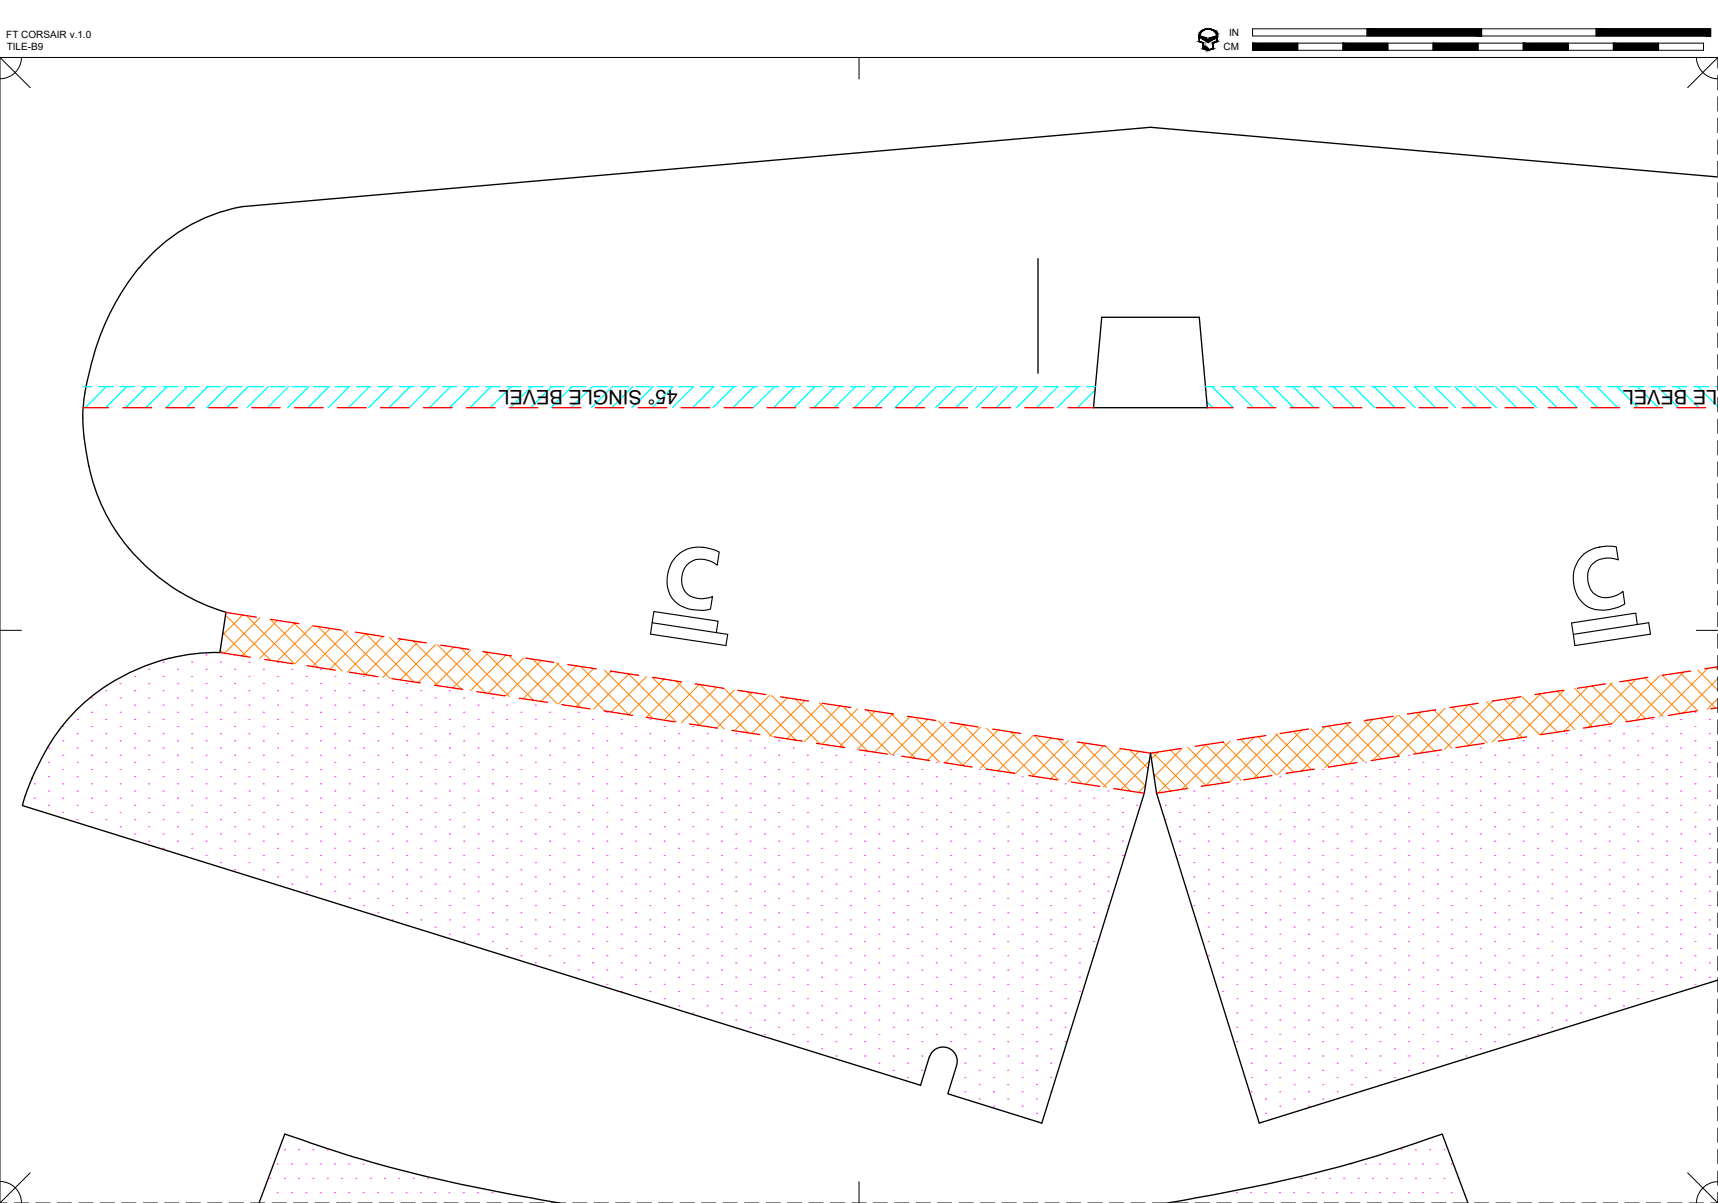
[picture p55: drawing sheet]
<svg xmlns="http://www.w3.org/2000/svg" width="381mm" height="267mm" viewBox="0 0 381 267" stroke-linecap="round" stroke-linejoin="round" font-family="sans-serif">
<defs><g id="words">
<g font-size="4.4">
<text x="150.3" y="86.5" transform="rotate(-180 150.3 86.5)">45° SINGLE BEVEL</text>
<text x="380.8" y="86.5" transform="rotate(-180 380.8 86.5)">LE BEVEL</text>
</g>
<g font-size="2.2">
<text x="1.4" y="8.4">FT CORSAIR v.1.0</text>
<text x="1.5" y="11.1">TILE-B9</text>
<text x="271.3" y="11.2">CM</text>
<text x="272.6" y="8">IN</text>
</g>
</g></defs>
<!-- layer: 07 DE-PAPER -->
<g fill="none" stroke="#f0f" stroke-width=".22">
<path d="M17.1 159.5h.1M20.3 154.7h.1M20.3 157.9h.1M23.5 153.1h.1M23.5 156.3h.1M23.5 159.5h.1M26.6 151.6h.1M26.6 154.7h.1M26.6 157.9h.1M29.8 150h.1M29.8 153.1h.1M29.8 156.3h.1"/>
<path d="M29.8 159.5h.1M33 148.4h.1M33 151.6h.1M33 154.7h.1M33 157.9h.1M36.2 146.8h.1M36.2 150h.1M36.2 153.1h.1M36.2 156.3h.1M36.2 159.5h.1M39.3 148.4h.1M39.3 151.6h.1"/>
<path d="M39.3 154.7h.1M39.3 157.9h.1M42.5 146.8h.1M42.5 150h.1M42.5 153.1h.1M42.5 156.3h.1M42.5 159.5h.1M45.7 145.2h.1M45.7 148.4h.1M45.7 151.6h.1M45.7 154.7h.1M45.7 157.9h.1"/>
<path d="M48.9 146.8h.1M48.9 150h.1M48.9 153.1h.1M48.9 156.3h.1M48.9 159.5h.1M52 145.2h.1M52 148.4h.1M52 151.6h.1M52 154.7h.1M52 157.9h.1M55.2 146.8h.1M55.2 150h.1"/>
<path d="M55.2 153.1h.1M55.2 156.3h.1M55.2 159.5h.1M58.4 148.4h.1M58.4 151.6h.1M58.4 154.7h.1M58.4 157.9h.1M61.6 146.8h.1M61.6 150h.1M61.6 153.1h.1M61.6 156.3h.1M61.6 159.5h.1"/>
<path d="M64.7 148.4h.1M64.7 151.6h.1M64.7 154.7h.1M64.7 157.9h.1M67.9 150h.1M67.9 153.1h.1M67.9 156.3h.1M67.9 159.5h.1M71.1 148.4h.1M71.1 151.6h.1M71.1 154.7h.1M71.1 157.9h.1"/>
<path d="M74.3 150h.1M74.3 153.1h.1M74.3 156.3h.1M74.3 159.5h.1M77.4 151.6h.1M77.4 154.7h.1M77.4 157.9h.1M80.6 150h.1M80.6 153.1h.1M80.6 156.3h.1M80.6 159.5h.1M83.8 151.6h.1"/>
<path d="M83.8 154.7h.1M83.8 157.9h.1M87 153.1h.1M87 156.3h.1M87 159.5h.1M90.1 151.6h.1M90.1 154.7h.1M90.1 157.9h.1M93.3 153.1h.1M93.3 156.3h.1M93.3 159.5h.1M96.5 154.7h.1"/>
<path d="M96.5 157.9h.1M99.7 153.1h.1M99.7 156.3h.1M99.7 159.5h.1M102.8 154.7h.1M102.8 157.9h.1M106 156.3h.1M106 159.5h.1M109.2 154.7h.1M109.2 157.9h.1M112.4 156.3h.1M112.4 159.5h.1"/>
<path d="M115.5 157.9h.1M118.7 156.3h.1M118.7 159.5h.1M121.9 157.9h.1M125.1 156.3h.1M125.1 159.5h.1M128.2 157.9h.1M131.4 159.5h.1M134.6 157.9h.1M137.8 159.5h.1M144.1 159.5h.1M366.4 159.5h.1"/>
<path d="M372.7 159.5h.1M375.9 157.9h.1M379.1 159.5h.1M7.6 173.8h.1M7.6 177h.1M10.8 165.8h.1M10.8 169h.1M10.8 172.2h.1M10.8 175.4h.1M10.8 178.5h.1M13.9 161.1h.1M13.9 164.3h.1"/>
<path d="M13.9 167.4h.1M13.9 170.6h.1M13.9 173.8h.1M13.9 177h.1M17.1 162.7h.1M17.1 165.8h.1M17.1 169h.1M17.1 172.2h.1M17.1 175.4h.1M17.1 178.5h.1M20.3 161.1h.1M20.3 164.3h.1"/>
<path d="M20.3 167.4h.1M20.3 170.6h.1M20.3 173.8h.1M20.3 177h.1M23.5 162.7h.1M23.5 165.8h.1M23.5 169h.1M23.5 172.2h.1M23.5 175.4h.1M23.5 178.5h.1M26.6 161.1h.1M26.6 164.3h.1"/>
<path d="M26.6 167.4h.1M26.6 170.6h.1M26.6 173.8h.1M26.6 177h.1M29.8 162.7h.1M29.8 165.8h.1M29.8 169h.1M29.8 172.2h.1M29.8 175.4h.1M29.8 178.5h.1M33 161.1h.1M33 164.3h.1"/>
<path d="M33 167.4h.1M33 170.6h.1M33 173.8h.1M33 177h.1M36.2 162.7h.1M36.2 165.8h.1M36.2 169h.1M36.2 172.2h.1M36.2 175.4h.1M36.2 178.5h.1M39.3 161.1h.1M39.3 164.3h.1"/>
<path d="M39.3 167.4h.1M39.3 170.6h.1M39.3 173.8h.1M39.3 177h.1M42.5 162.7h.1M42.5 165.8h.1M42.5 169h.1M42.5 172.2h.1M42.5 175.4h.1M42.5 178.5h.1M45.7 161.1h.1M45.7 164.3h.1"/>
<path d="M45.7 167.4h.1M45.7 170.6h.1M45.7 173.8h.1M45.7 177h.1M48.9 162.7h.1M48.9 165.8h.1M48.9 169h.1M48.9 172.2h.1M48.9 175.4h.1M48.9 178.5h.1M52 161.1h.1M52 164.3h.1"/>
<path d="M52 167.4h.1M52 170.6h.1M52 173.8h.1M52 177h.1M55.2 162.7h.1M55.2 165.8h.1M55.2 169h.1M55.2 172.2h.1M55.2 175.4h.1M55.2 178.5h.1M58.4 161.1h.1M58.4 164.3h.1"/>
<path d="M58.4 167.4h.1M58.4 170.6h.1M58.4 173.8h.1M58.4 177h.1M61.6 162.7h.1M61.6 165.8h.1M61.6 169h.1M61.6 172.2h.1M61.6 175.4h.1M61.6 178.5h.1M64.7 161.1h.1M64.7 164.3h.1"/>
<path d="M64.7 167.4h.1M64.7 170.6h.1M64.7 173.8h.1M64.7 177h.1M67.9 162.7h.1M67.9 165.8h.1M67.9 169h.1M67.9 172.2h.1M67.9 175.4h.1M67.9 178.5h.1M71.1 161.1h.1M71.1 164.3h.1"/>
<path d="M71.1 167.4h.1M71.1 170.6h.1M71.1 173.8h.1M71.1 177h.1M74.3 162.7h.1M74.3 165.8h.1M74.3 169h.1M74.3 172.2h.1M74.3 175.4h.1M74.3 178.5h.1M77.4 161.1h.1M77.4 164.3h.1"/>
<path d="M77.4 167.4h.1M77.4 170.6h.1M77.4 173.8h.1M77.4 177h.1M80.6 162.7h.1M80.6 165.8h.1M80.6 169h.1M80.6 172.2h.1M80.6 175.4h.1M80.6 178.5h.1M83.8 161.1h.1M83.8 164.3h.1"/>
<path d="M83.8 167.4h.1M83.8 170.6h.1M83.8 173.8h.1M83.8 177h.1M87 162.7h.1M87 165.8h.1M87 169h.1M87 172.2h.1M87 175.4h.1M87 178.5h.1M90.1 161.1h.1M90.1 164.3h.1"/>
<path d="M90.1 167.4h.1M90.1 170.6h.1M90.1 173.8h.1M90.1 177h.1M93.3 162.7h.1M93.3 165.8h.1M93.3 169h.1M93.3 172.2h.1M93.3 175.4h.1M93.3 178.5h.1M96.5 161.1h.1M96.5 164.3h.1"/>
<path d="M96.5 167.4h.1M96.5 170.6h.1M96.5 173.8h.1M96.5 177h.1M99.7 162.7h.1M99.7 165.8h.1M99.7 169h.1M99.7 172.2h.1M99.7 175.4h.1M99.7 178.5h.1M102.8 161.1h.1M102.8 164.3h.1"/>
<path d="M102.8 167.4h.1M102.8 170.6h.1M102.8 173.8h.1M102.8 177h.1M106 162.7h.1M106 165.8h.1M106 169h.1M106 172.2h.1M106 175.4h.1M106 178.5h.1M109.2 161.1h.1M109.2 164.3h.1"/>
<path d="M109.2 167.4h.1M109.2 170.6h.1M109.2 173.8h.1M109.2 177h.1M112.4 162.7h.1M112.4 165.8h.1M112.4 169h.1M112.4 172.2h.1M112.4 175.4h.1M112.4 178.5h.1M115.5 161.1h.1M115.5 164.3h.1"/>
<path d="M115.5 167.4h.1M115.5 170.6h.1M115.5 173.8h.1M115.5 177h.1M118.7 162.7h.1M118.7 165.8h.1M118.7 169h.1M118.7 172.2h.1M118.7 175.4h.1M118.7 178.5h.1M121.9 161.1h.1M121.9 164.3h.1"/>
<path d="M121.9 167.4h.1M121.9 170.6h.1M121.9 173.8h.1M121.9 177h.1M125.1 162.7h.1M125.1 165.8h.1M125.1 169h.1M125.1 172.2h.1M125.1 175.4h.1M125.1 178.5h.1M128.2 161.1h.1M128.2 164.3h.1"/>
<path d="M128.2 167.4h.1M128.2 170.6h.1M128.2 173.8h.1M128.2 177h.1M131.4 162.7h.1M131.4 165.8h.1M131.4 169h.1M131.4 172.2h.1M131.4 175.4h.1M131.4 178.5h.1M134.6 161.1h.1M134.6 164.3h.1"/>
<path d="M134.6 167.4h.1M134.6 170.6h.1M134.6 173.8h.1M134.6 177h.1M137.8 162.7h.1M137.8 165.8h.1M137.8 169h.1M137.8 172.2h.1M137.8 175.4h.1M137.8 178.5h.1M140.9 161.1h.1M140.9 164.3h.1"/>
<path d="M140.9 167.4h.1M140.9 170.6h.1M140.9 173.8h.1M140.9 177h.1M144.1 162.7h.1M144.1 165.8h.1M144.1 169h.1M144.1 172.2h.1M144.1 175.4h.1M144.1 178.5h.1M147.3 161.1h.1M147.3 164.3h.1"/>
<path d="M147.3 167.4h.1M147.3 170.6h.1M147.3 173.8h.1M147.3 177h.1M150.5 162.7h.1M150.5 165.8h.1M150.5 169h.1M150.5 172.2h.1M150.5 175.4h.1M150.5 178.5h.1M153.6 161.1h.1M153.6 164.3h.1"/>
<path d="M153.6 167.4h.1M153.6 170.6h.1M153.6 173.8h.1M153.6 177h.1M156.8 162.7h.1M156.8 165.8h.1M156.8 169h.1M156.8 172.2h.1M156.8 175.4h.1M156.8 178.5h.1M160 164.3h.1M160 167.4h.1"/>
<path d="M160 170.6h.1M160 173.8h.1M160 177h.1M163.2 162.7h.1M163.2 165.8h.1M163.2 169h.1M163.2 172.2h.1M163.2 175.4h.1M163.2 178.5h.1M166.3 164.3h.1M166.3 167.4h.1M166.3 170.6h.1"/>
<path d="M166.3 173.8h.1M166.3 177h.1M169.5 165.8h.1M169.5 169h.1M169.5 172.2h.1M169.5 175.4h.1M169.5 178.5h.1M172.7 164.3h.1M172.7 167.4h.1M172.7 170.6h.1M172.7 173.8h.1M172.7 177h.1"/>
<path d="M175.9 165.8h.1M175.9 169h.1M175.9 172.2h.1M175.9 175.4h.1M175.9 178.5h.1M179 167.4h.1M179 170.6h.1M179 173.8h.1M179 177h.1M182.2 165.8h.1M182.2 169h.1M182.2 172.2h.1"/>
<path d="M182.2 175.4h.1M182.2 178.5h.1M185.4 167.4h.1M185.4 170.6h.1M185.4 173.8h.1M185.4 177h.1M188.6 169h.1M188.6 172.2h.1M188.6 175.4h.1M188.6 178.5h.1M191.7 167.4h.1M191.7 170.6h.1"/>
<path d="M191.7 173.8h.1M191.7 177h.1M194.9 169h.1M194.9 172.2h.1M194.9 175.4h.1M194.9 178.5h.1M198.1 167.4h.1M198.1 170.6h.1M198.1 173.8h.1M198.1 177h.1M201.3 169h.1M201.3 172.2h.1"/>
<path d="M201.3 175.4h.1M201.3 178.5h.1M204.4 170.6h.1M204.4 173.8h.1M204.4 177h.1M207.6 169h.1M207.6 172.2h.1M207.6 175.4h.1M207.6 178.5h.1M210.8 170.6h.1M210.8 173.8h.1M210.8 177h.1"/>
<path d="M214 172.2h.1M214 175.4h.1M214 178.5h.1M217.1 170.6h.1M217.1 173.8h.1M217.1 177h.1M220.3 172.2h.1M220.3 175.4h.1M220.3 178.5h.1M223.5 173.8h.1M223.5 177h.1M226.7 172.2h.1"/>
<path d="M226.7 175.4h.1M226.7 178.5h.1M229.8 173.8h.1M229.8 177h.1M233 175.4h.1M233 178.5h.1M236.2 173.8h.1M236.2 177h.1M239.4 175.4h.1M239.4 178.5h.1M242.5 177h.1M245.7 175.4h.1"/>
<path d="M245.7 178.5h.1M248.9 177h.1M252.1 178.5h.1M258.4 178.5h.1M261.6 177h.1M264.8 175.4h.1M264.8 178.5h.1M267.9 177h.1M271.1 175.4h.1M271.1 178.5h.1M274.3 173.8h.1M274.3 177h.1"/>
<path d="M277.5 175.4h.1M277.5 178.5h.1M280.7 173.8h.1M280.7 177h.1M283.8 172.2h.1M283.8 175.4h.1M283.8 178.5h.1M287 173.8h.1M287 177h.1M290.2 172.2h.1M290.2 175.4h.1M290.2 178.5h.1"/>
<path d="M293.4 170.6h.1M293.4 173.8h.1M293.4 177h.1M296.5 172.2h.1M296.5 175.4h.1M296.5 178.5h.1M299.7 170.6h.1M299.7 173.8h.1M299.7 177h.1M302.9 169h.1M302.9 172.2h.1M302.9 175.4h.1"/>
<path d="M302.9 178.5h.1M306.1 170.6h.1M306.1 173.8h.1M306.1 177h.1M309.2 169h.1M309.2 172.2h.1M309.2 175.4h.1M309.2 178.5h.1M312.4 167.4h.1M312.4 170.6h.1M312.4 173.8h.1M312.4 177h.1"/>
<path d="M315.6 169h.1M315.6 172.2h.1M315.6 175.4h.1M315.6 178.5h.1M318.8 167.4h.1M318.8 170.6h.1M318.8 173.8h.1M318.8 177h.1M321.9 169h.1M321.9 172.2h.1M321.9 175.4h.1M321.9 178.5h.1"/>
<path d="M325.1 167.4h.1M325.1 170.6h.1M325.1 173.8h.1M325.1 177h.1M328.3 165.8h.1M328.3 169h.1M328.3 172.2h.1M328.3 175.4h.1M328.3 178.5h.1M331.5 167.4h.1M331.5 170.6h.1M331.5 173.8h.1"/>
<path d="M331.5 177h.1M334.6 165.8h.1M334.6 169h.1M334.6 172.2h.1M334.6 175.4h.1M334.6 178.5h.1M337.8 164.3h.1M337.8 167.4h.1M337.8 170.6h.1M337.8 173.8h.1M337.8 177h.1M341 165.8h.1"/>
<path d="M341 169h.1M341 172.2h.1M341 175.4h.1M341 178.5h.1M344.2 164.3h.1M344.2 167.4h.1M344.2 170.6h.1M344.2 173.8h.1M344.2 177h.1M347.3 162.7h.1M347.3 165.8h.1M347.3 169h.1"/>
<path d="M347.3 172.2h.1M347.3 175.4h.1M347.3 178.5h.1M350.5 164.3h.1M350.5 167.4h.1M350.5 170.6h.1M350.5 173.8h.1M350.5 177h.1M353.7 162.7h.1M353.7 165.8h.1M353.7 169h.1M353.7 172.2h.1"/>
<path d="M353.7 175.4h.1M353.7 178.5h.1M356.9 161.1h.1M356.9 164.3h.1M356.9 167.4h.1M356.9 170.6h.1M356.9 173.8h.1M356.9 177h.1M360 162.7h.1M360 165.8h.1M360 169h.1M360 172.2h.1"/>
<path d="M360 175.4h.1M360 178.5h.1M363.2 161.1h.1M363.2 164.3h.1M363.2 167.4h.1M363.2 170.6h.1M363.2 173.8h.1M363.2 177h.1M366.4 162.7h.1M366.4 165.8h.1M366.4 169h.1M366.4 172.2h.1"/>
<path d="M366.4 175.4h.1M366.4 178.5h.1M369.6 161.1h.1M369.6 164.3h.1M369.6 167.4h.1M369.6 170.6h.1M369.6 173.8h.1M369.6 177h.1M372.7 162.7h.1M372.7 165.8h.1M372.7 169h.1M372.7 172.2h.1"/>
<path d="M372.7 175.4h.1M372.7 178.5h.1M375.9 161.1h.1M375.9 164.3h.1M375.9 167.4h.1M375.9 170.6h.1M375.9 173.8h.1M375.9 177h.1M379.1 162.7h.1M379.1 165.8h.1M379.1 169h.1M379.1 172.2h.1"/>
<path d="M379.1 175.4h.1M379.1 178.5h.1M13.9 180.1h.1M17.1 181.7h.1M20.3 180.1h.1M20.3 183.3h.1M23.5 181.7h.1M26.6 180.1h.1M26.6 183.3h.1M29.8 181.7h.1M29.8 184.9h.1M33 180.1h.1"/>
<path d="M33 183.3h.1M33 186.5h.1M36.2 181.7h.1M36.2 184.9h.1M36.2 188.1h.1M39.3 180.1h.1M39.3 183.3h.1M39.3 186.5h.1M42.5 181.7h.1M42.5 184.9h.1M42.5 188.1h.1M45.7 180.1h.1"/>
<path d="M45.7 183.3h.1M45.7 186.5h.1M45.7 189.7h.1M48.9 181.7h.1M48.9 184.9h.1M48.9 188.1h.1M48.9 191.2h.1M52 180.1h.1M52 183.3h.1M52 186.5h.1M52 189.7h.1M52 192.8h.1"/>
<path d="M55.2 181.7h.1M55.2 184.9h.1M55.2 188.1h.1M55.2 191.2h.1M58.4 180.1h.1M58.4 183.3h.1M58.4 186.5h.1M58.4 189.7h.1M58.4 192.8h.1M61.6 181.7h.1M61.6 184.9h.1M61.6 188.1h.1"/>
<path d="M61.6 191.2h.1M61.6 194.4h.1M64.7 180.1h.1M64.7 183.3h.1M64.7 186.5h.1M64.7 189.7h.1M64.7 192.8h.1M64.7 196h.1M67.9 181.7h.1M67.9 184.9h.1M67.9 188.1h.1M67.9 191.2h.1"/>
<path d="M67.9 194.4h.1M67.9 197.6h.1M71.1 180.1h.1M71.1 183.3h.1M71.1 186.5h.1M71.1 189.7h.1M71.1 192.8h.1M71.1 196h.1M74.3 181.7h.1M74.3 184.9h.1M74.3 188.1h.1M74.3 191.2h.1"/>
<path d="M74.3 194.4h.1M74.3 197.6h.1M77.4 180.1h.1M77.4 183.3h.1M77.4 186.5h.1M77.4 189.7h.1M77.4 192.8h.1M77.4 196h.1M77.4 199.2h.1M80.6 181.7h.1M80.6 184.9h.1M80.6 188.1h.1"/>
<path d="M80.6 191.2h.1M80.6 194.4h.1M80.6 197.6h.1M83.8 180.1h.1M83.8 183.3h.1M83.8 186.5h.1M83.8 189.7h.1M83.8 192.8h.1M83.8 196h.1M83.8 199.2h.1M87 181.7h.1M87 184.9h.1"/>
<path d="M87 188.1h.1M87 191.2h.1M87 194.4h.1M87 197.6h.1M90.1 180.1h.1M90.1 183.3h.1M90.1 186.5h.1M90.1 189.7h.1M90.1 192.8h.1M90.1 196h.1M90.1 199.2h.1M93.3 181.7h.1"/>
<path d="M93.3 184.9h.1M93.3 188.1h.1M93.3 191.2h.1M93.3 194.4h.1M93.3 197.6h.1M96.5 180.1h.1M96.5 183.3h.1M96.5 186.5h.1M96.5 189.7h.1M96.5 192.8h.1M96.5 196h.1M96.5 199.2h.1"/>
<path d="M99.7 181.7h.1M99.7 184.9h.1M99.7 188.1h.1M99.7 191.2h.1M99.7 194.4h.1M99.7 197.6h.1M102.8 180.1h.1M102.8 183.3h.1M102.8 186.5h.1M102.8 189.7h.1M102.8 192.8h.1M102.8 196h.1"/>
<path d="M102.8 199.2h.1M106 181.7h.1M106 184.9h.1M106 188.1h.1M106 191.2h.1M106 194.4h.1M106 197.6h.1M109.2 180.1h.1M109.2 183.3h.1M109.2 186.5h.1M109.2 189.7h.1M109.2 192.8h.1"/>
<path d="M109.2 196h.1M109.2 199.2h.1M112.4 181.7h.1M112.4 184.9h.1M112.4 188.1h.1M112.4 191.2h.1M112.4 194.4h.1M112.4 197.6h.1M115.5 180.1h.1M115.5 183.3h.1M115.5 186.5h.1M115.5 189.7h.1"/>
<path d="M115.5 192.8h.1M115.5 196h.1M115.5 199.2h.1M118.7 181.7h.1M118.7 184.9h.1M118.7 188.1h.1M118.7 191.2h.1M118.7 194.4h.1M118.7 197.6h.1M121.9 180.1h.1M121.9 183.3h.1M121.9 186.5h.1"/>
<path d="M121.9 189.7h.1M121.9 192.8h.1M121.9 196h.1M121.9 199.2h.1M125.1 181.7h.1M125.1 184.9h.1M125.1 188.1h.1M125.1 191.2h.1M125.1 194.4h.1M125.1 197.6h.1M128.2 180.1h.1M128.2 183.3h.1"/>
<path d="M128.2 186.5h.1M128.2 189.7h.1M128.2 192.8h.1M128.2 196h.1M128.2 199.2h.1M131.4 181.7h.1M131.4 184.9h.1M131.4 188.1h.1M131.4 191.2h.1M131.4 194.4h.1M131.4 197.6h.1M134.6 180.1h.1"/>
<path d="M134.6 183.3h.1M134.6 186.5h.1M134.6 189.7h.1M134.6 192.8h.1M134.6 196h.1M134.6 199.2h.1M137.8 181.7h.1M137.8 184.9h.1M137.8 188.1h.1M137.8 191.2h.1M137.8 194.4h.1M137.8 197.6h.1"/>
<path d="M140.9 180.1h.1M140.9 183.3h.1M140.9 186.5h.1M140.9 189.7h.1M140.9 192.8h.1M140.9 196h.1M140.9 199.2h.1M144.1 181.7h.1M144.1 184.9h.1M144.1 188.1h.1M144.1 191.2h.1M144.1 194.4h.1"/>
<path d="M144.1 197.6h.1M147.3 180.1h.1M147.3 183.3h.1M147.3 186.5h.1M147.3 189.7h.1M147.3 192.8h.1M147.3 196h.1M147.3 199.2h.1M150.5 181.7h.1M150.5 184.9h.1M150.5 188.1h.1M150.5 191.2h.1"/>
<path d="M150.5 194.4h.1M150.5 197.6h.1M153.6 180.1h.1M153.6 183.3h.1M153.6 186.5h.1M153.6 189.7h.1M153.6 192.8h.1M153.6 196h.1M153.6 199.2h.1M156.8 181.7h.1M156.8 184.9h.1M156.8 188.1h.1"/>
<path d="M156.8 191.2h.1M156.8 194.4h.1M156.8 197.6h.1M160 180.1h.1M160 183.3h.1M160 186.5h.1M160 189.7h.1M160 192.8h.1M160 196h.1M160 199.2h.1M163.2 181.7h.1M163.2 184.9h.1"/>
<path d="M163.2 188.1h.1M163.2 191.2h.1M163.2 194.4h.1M163.2 197.6h.1M166.3 180.1h.1M166.3 183.3h.1M166.3 186.5h.1M166.3 189.7h.1M166.3 192.8h.1M166.3 196h.1M166.3 199.2h.1M169.5 181.7h.1"/>
<path d="M169.5 184.9h.1M169.5 188.1h.1M169.5 191.2h.1M169.5 194.4h.1M169.5 197.6h.1M172.7 180.1h.1M172.7 183.3h.1M172.7 186.5h.1M172.7 189.7h.1M172.7 192.8h.1M172.7 196h.1M172.7 199.2h.1"/>
<path d="M175.9 181.7h.1M175.9 184.9h.1M175.9 188.1h.1M175.9 191.2h.1M175.9 194.4h.1M175.9 197.6h.1M179 180.1h.1M179 183.3h.1M179 186.5h.1M179 189.7h.1M179 192.8h.1M179 196h.1"/>
<path d="M179 199.2h.1M182.2 181.7h.1M182.2 184.9h.1M182.2 188.1h.1M182.2 191.2h.1M182.2 194.4h.1M182.2 197.6h.1M185.4 180.1h.1M185.4 183.3h.1M185.4 186.5h.1M185.4 189.7h.1M185.4 192.8h.1"/>
<path d="M185.4 196h.1M185.4 199.2h.1M188.6 181.7h.1M188.6 184.9h.1M188.6 188.1h.1M188.6 191.2h.1M188.6 194.4h.1M188.6 197.6h.1M191.7 180.1h.1M191.7 183.3h.1M191.7 186.5h.1M191.7 189.7h.1"/>
<path d="M191.7 192.8h.1M191.7 196h.1M191.7 199.2h.1M194.9 181.7h.1M194.9 184.9h.1M194.9 188.1h.1M194.9 191.2h.1M194.9 194.4h.1M194.9 197.6h.1M198.1 180.1h.1M198.1 183.3h.1M198.1 186.5h.1"/>
<path d="M198.1 189.7h.1M198.1 192.8h.1M198.1 196h.1M198.1 199.2h.1M201.3 181.7h.1M201.3 184.9h.1M201.3 188.1h.1M201.3 191.2h.1M201.3 194.4h.1M201.3 197.6h.1M204.4 180.1h.1M204.4 183.3h.1"/>
<path d="M204.4 186.5h.1M204.4 189.7h.1M204.4 192.8h.1M204.4 196h.1M204.4 199.2h.1M207.6 181.7h.1M207.6 184.9h.1M207.6 188.1h.1M207.6 191.2h.1M207.6 194.4h.1M207.6 197.6h.1M210.8 180.1h.1"/>
<path d="M210.8 183.3h.1M210.8 186.5h.1M210.8 189.7h.1M210.8 192.8h.1M210.8 196h.1M210.8 199.2h.1M214 181.7h.1M214 184.9h.1M214 188.1h.1M214 191.2h.1M214 194.4h.1M214 197.6h.1"/>
<path d="M217.1 180.1h.1M217.1 183.3h.1M217.1 186.5h.1M217.1 189.7h.1M217.1 192.8h.1M217.1 196h.1M217.1 199.2h.1M220.3 181.7h.1M220.3 184.9h.1M220.3 188.1h.1M220.3 191.2h.1M220.3 194.4h.1"/>
<path d="M220.3 197.6h.1M223.5 180.1h.1M223.5 183.3h.1M223.5 186.5h.1M223.5 189.7h.1M223.5 192.8h.1M223.5 196h.1M223.5 199.2h.1M226.7 181.7h.1M226.7 184.9h.1M226.7 188.1h.1M226.7 191.2h.1"/>
<path d="M226.7 194.4h.1M226.7 197.6h.1M229.8 180.1h.1M229.8 183.3h.1M229.8 186.5h.1M229.8 189.7h.1M229.8 192.8h.1M229.8 196h.1M229.8 199.2h.1M233 181.7h.1M233 184.9h.1M233 188.1h.1"/>
<path d="M233 191.2h.1M233 194.4h.1M233 197.6h.1M236.2 180.1h.1M236.2 183.3h.1M236.2 186.5h.1M236.2 189.7h.1M236.2 192.8h.1M236.2 196h.1M236.2 199.2h.1M239.4 181.7h.1M239.4 184.9h.1"/>
<path d="M239.4 188.1h.1M239.4 191.2h.1M239.4 194.4h.1M239.4 197.6h.1M242.5 180.1h.1M242.5 183.3h.1M242.5 186.5h.1M242.5 189.7h.1M242.5 192.8h.1M242.5 196h.1M242.5 199.2h.1M245.7 181.7h.1"/>
<path d="M245.7 184.9h.1M245.7 188.1h.1M245.7 191.2h.1M245.7 194.4h.1M245.7 197.6h.1M248.9 180.1h.1M248.9 183.3h.1M248.9 186.5h.1M248.9 189.7h.1M258.4 181.7h.1M261.6 180.1h.1M261.6 183.3h.1"/>
<path d="M261.6 186.5h.1M261.6 189.7h.1M264.8 181.7h.1M264.8 184.9h.1M264.8 188.1h.1M264.8 191.2h.1M264.8 194.4h.1M264.8 197.6h.1M267.9 180.1h.1M267.9 183.3h.1M267.9 186.5h.1M267.9 189.7h.1"/>
<path d="M267.9 192.8h.1M267.9 196h.1M267.9 199.2h.1M271.1 181.7h.1M271.1 184.9h.1M271.1 188.1h.1M271.1 191.2h.1M271.1 194.4h.1M271.1 197.6h.1M274.3 180.1h.1M274.3 183.3h.1M274.3 186.5h.1"/>
<path d="M274.3 189.7h.1M274.3 192.8h.1M274.3 196h.1M274.3 199.2h.1M277.5 181.7h.1M277.5 184.9h.1M277.5 188.1h.1M277.5 191.2h.1M277.5 194.4h.1M277.5 197.6h.1M280.7 180.1h.1M280.7 183.3h.1"/>
<path d="M280.7 186.5h.1M280.7 189.7h.1M280.7 192.8h.1M280.7 196h.1M280.7 199.2h.1M283.8 181.7h.1M283.8 184.9h.1M283.8 188.1h.1M283.8 191.2h.1M283.8 194.4h.1M283.8 197.6h.1M287 180.1h.1"/>
<path d="M287 183.3h.1M287 186.5h.1M287 189.7h.1M287 192.8h.1M287 196h.1M287 199.2h.1M290.2 181.7h.1M290.2 184.9h.1M290.2 188.1h.1M290.2 191.2h.1M290.2 194.4h.1M290.2 197.6h.1"/>
<path d="M293.4 180.1h.1M293.4 183.3h.1M293.4 186.5h.1M293.4 189.7h.1M293.4 192.8h.1M293.4 196h.1M293.4 199.2h.1M296.5 181.7h.1M296.5 184.9h.1M296.5 188.1h.1M296.5 191.2h.1M296.5 194.4h.1"/>
<path d="M296.5 197.6h.1M299.7 180.1h.1M299.7 183.3h.1M299.7 186.5h.1M299.7 189.7h.1M299.7 192.8h.1M299.7 196h.1M299.7 199.2h.1M302.9 181.7h.1M302.9 184.9h.1M302.9 188.1h.1M302.9 191.2h.1"/>
<path d="M302.9 194.4h.1M302.9 197.6h.1M306.1 180.1h.1M306.1 183.3h.1M306.1 186.5h.1M306.1 189.7h.1M306.1 192.8h.1M306.1 196h.1M306.1 199.2h.1M309.2 181.7h.1M309.2 184.9h.1M309.2 188.1h.1"/>
<path d="M309.2 191.2h.1M309.2 194.4h.1M309.2 197.6h.1M312.4 180.1h.1M312.4 183.3h.1M312.4 186.5h.1M312.4 189.7h.1M312.4 192.8h.1M312.4 196h.1M312.4 199.2h.1M315.6 181.7h.1M315.6 184.9h.1"/>
<path d="M315.6 188.1h.1M315.6 191.2h.1M315.6 194.4h.1M315.6 197.6h.1M318.8 180.1h.1M318.8 183.3h.1M318.8 186.5h.1M318.8 189.7h.1M318.8 192.8h.1M318.8 196h.1M318.8 199.2h.1M321.9 181.7h.1"/>
<path d="M321.9 184.9h.1M321.9 188.1h.1M321.9 191.2h.1M321.9 194.4h.1M321.9 197.6h.1M325.1 180.1h.1M325.1 183.3h.1M325.1 186.5h.1M325.1 189.7h.1M325.1 192.8h.1M325.1 196h.1M325.1 199.2h.1"/>
<path d="M328.3 181.7h.1M328.3 184.9h.1M328.3 188.1h.1M328.3 191.2h.1M328.3 194.4h.1M328.3 197.6h.1M331.5 180.1h.1M331.5 183.3h.1M331.5 186.5h.1M331.5 189.7h.1M331.5 192.8h.1M331.5 196h.1"/>
<path d="M331.5 199.2h.1M334.6 181.7h.1M334.6 184.9h.1M334.6 188.1h.1M334.6 191.2h.1M334.6 194.4h.1M334.6 197.6h.1M337.8 180.1h.1M337.8 183.3h.1M337.8 186.5h.1M337.8 189.7h.1M337.8 192.8h.1"/>
<path d="M337.8 196h.1M337.8 199.2h.1M341 181.7h.1M341 184.9h.1M341 188.1h.1M341 191.2h.1M341 194.4h.1M341 197.6h.1M344.2 180.1h.1M344.2 183.3h.1M344.2 186.5h.1M344.2 189.7h.1"/>
<path d="M344.2 192.8h.1M344.2 196h.1M344.2 199.2h.1M347.3 181.7h.1M347.3 184.9h.1M347.3 188.1h.1M347.3 191.2h.1M347.3 194.4h.1M347.3 197.6h.1M350.5 180.1h.1M350.5 183.3h.1M350.5 186.5h.1"/>
<path d="M350.5 189.7h.1M350.5 192.8h.1M350.5 196h.1M350.5 199.2h.1M353.7 181.7h.1M353.7 184.9h.1M353.7 188.1h.1M353.7 191.2h.1M353.7 194.4h.1M353.7 197.6h.1M356.9 180.1h.1M356.9 183.3h.1"/>
<path d="M356.9 186.5h.1M356.9 189.7h.1M356.9 192.8h.1M356.9 196h.1M356.9 199.2h.1M360 181.7h.1M360 184.9h.1M360 188.1h.1M360 191.2h.1M360 194.4h.1M360 197.6h.1M363.2 180.1h.1"/>
<path d="M363.2 183.3h.1M363.2 186.5h.1M363.2 189.7h.1M363.2 192.8h.1M363.2 196h.1M363.2 199.2h.1M366.4 181.7h.1M366.4 184.9h.1M366.4 188.1h.1M366.4 191.2h.1M366.4 194.4h.1M366.4 197.6h.1"/>
<path d="M369.6 180.1h.1M369.6 183.3h.1M369.6 186.5h.1M369.6 189.7h.1M369.6 192.8h.1M369.6 196h.1M369.6 199.2h.1M372.7 181.7h.1M372.7 184.9h.1M372.7 188.1h.1M372.7 191.2h.1M372.7 194.4h.1"/>
<path d="M372.7 197.6h.1M375.9 180.1h.1M375.9 183.3h.1M375.9 186.5h.1M375.9 189.7h.1M375.9 192.8h.1M375.9 196h.1M375.9 199.2h.1M379.1 181.7h.1M379.1 184.9h.1M379.1 188.1h.1M379.1 191.2h.1"/>
<path d="M379.1 194.4h.1M379.1 197.6h.1M80.6 200.8h.1M83.8 202.4h.1M87 200.8h.1M87 203.9h.1M90.1 202.4h.1M93.3 200.8h.1M93.3 203.9h.1M96.5 202.4h.1M96.5 205.5h.1M99.7 200.8h.1"/>
<path d="M99.7 203.9h.1M99.7 207.1h.1M102.8 202.4h.1M102.8 205.5h.1M102.8 208.7h.1M106 200.8h.1M106 203.9h.1M106 207.1h.1M109.2 202.4h.1M109.2 205.5h.1M109.2 208.7h.1M112.4 200.8h.1"/>
<path d="M112.4 203.9h.1M112.4 207.1h.1M112.4 210.3h.1M115.5 202.4h.1M115.5 205.5h.1M115.5 208.7h.1M115.5 211.9h.1M118.7 200.8h.1M118.7 203.9h.1M118.7 207.1h.1M118.7 210.3h.1M118.7 213.5h.1"/>
<path d="M121.9 202.4h.1M121.9 205.5h.1M121.9 208.7h.1M121.9 211.9h.1M125.1 200.8h.1M125.1 203.9h.1M125.1 207.1h.1M125.1 210.3h.1M125.1 213.5h.1M128.2 202.4h.1M128.2 205.5h.1M128.2 208.7h.1"/>
<path d="M128.2 211.9h.1M128.2 215.1h.1M131.4 200.8h.1M131.4 203.9h.1M131.4 207.1h.1M131.4 210.3h.1M131.4 213.5h.1M131.4 216.6h.1M134.6 202.4h.1M134.6 205.5h.1M134.6 208.7h.1M134.6 211.9h.1"/>
<path d="M134.6 215.1h.1M134.6 218.2h.1M137.8 200.8h.1M137.8 203.9h.1M137.8 207.1h.1M137.8 210.3h.1M137.8 213.5h.1M137.8 216.6h.1M137.8 219.8h.1M140.9 202.4h.1M140.9 205.5h.1M140.9 208.7h.1"/>
<path d="M140.9 211.9h.1M140.9 215.1h.1M140.9 218.2h.1M144.1 200.8h.1M144.1 203.9h.1M144.1 207.1h.1M144.1 210.3h.1M144.1 213.5h.1M144.1 216.6h.1M144.1 219.8h.1M147.3 202.4h.1M147.3 205.5h.1"/>
<path d="M147.3 208.7h.1M147.3 211.9h.1M147.3 215.1h.1M147.3 218.2h.1M150.5 200.8h.1M150.5 203.9h.1M150.5 207.1h.1M150.5 210.3h.1M150.5 213.5h.1M150.5 216.6h.1M150.5 219.8h.1M153.6 202.4h.1"/>
<path d="M153.6 205.5h.1M153.6 208.7h.1M153.6 211.9h.1M153.6 215.1h.1M153.6 218.2h.1M156.8 200.8h.1M156.8 203.9h.1M156.8 207.1h.1M156.8 210.3h.1M156.8 213.5h.1M156.8 216.6h.1M156.8 219.8h.1"/>
<path d="M160 202.4h.1M160 205.5h.1M160 208.7h.1M160 211.9h.1M160 215.1h.1M160 218.2h.1M163.2 200.8h.1M163.2 203.9h.1M163.2 207.1h.1M163.2 210.3h.1M163.2 213.5h.1M163.2 216.6h.1"/>
<path d="M163.2 219.8h.1M166.3 202.4h.1M166.3 205.5h.1M166.3 208.7h.1M166.3 211.9h.1M166.3 215.1h.1M166.3 218.2h.1M169.5 200.8h.1M169.5 203.9h.1M169.5 207.1h.1M169.5 210.3h.1M169.5 213.5h.1"/>
<path d="M169.5 216.6h.1M169.5 219.8h.1M172.7 202.4h.1M172.7 205.5h.1M172.7 208.7h.1M172.7 211.9h.1M172.7 215.1h.1M172.7 218.2h.1M175.9 200.8h.1M175.9 203.9h.1M175.9 207.1h.1M175.9 210.3h.1"/>
<path d="M175.9 213.5h.1M175.9 216.6h.1M175.9 219.8h.1M179 202.4h.1M179 205.5h.1M179 208.7h.1M179 211.9h.1M179 215.1h.1M179 218.2h.1M182.2 200.8h.1M182.2 203.9h.1M182.2 207.1h.1"/>
<path d="M182.2 210.3h.1M182.2 213.5h.1M182.2 216.6h.1M182.2 219.8h.1M185.4 202.4h.1M185.4 205.5h.1M185.4 208.7h.1M185.4 211.9h.1M185.4 215.1h.1M185.4 218.2h.1M188.6 200.8h.1M188.6 203.9h.1"/>
<path d="M188.6 207.1h.1M188.6 210.3h.1M188.6 213.5h.1M188.6 216.6h.1M188.6 219.8h.1M191.7 202.4h.1M191.7 205.5h.1M191.7 208.7h.1M191.7 211.9h.1M191.7 215.1h.1M191.7 218.2h.1M194.9 200.8h.1"/>
<path d="M194.9 203.9h.1M194.9 207.1h.1M194.9 210.3h.1M194.9 213.5h.1M194.9 216.6h.1M194.9 219.8h.1M198.1 202.4h.1M198.1 205.5h.1M198.1 208.7h.1M198.1 211.9h.1M198.1 215.1h.1M198.1 218.2h.1"/>
<path d="M201.3 200.8h.1M201.3 203.9h.1M201.3 207.1h.1M201.3 210.3h.1M201.3 213.5h.1M201.3 216.6h.1M201.3 219.8h.1M204.4 202.4h.1M204.4 205.5h.1M204.4 208.7h.1M204.4 211.9h.1M204.4 215.1h.1"/>
<path d="M204.4 218.2h.1M207.6 200.8h.1M207.6 203.9h.1M207.6 207.1h.1M207.6 210.3h.1M207.6 213.5h.1M207.6 216.6h.1M207.6 219.8h.1M210.8 202.4h.1M210.8 205.5h.1M210.8 208.7h.1M210.8 211.9h.1"/>
<path d="M210.8 215.1h.1M210.8 218.2h.1M214 200.8h.1M214 203.9h.1M214 207.1h.1M214 210.3h.1M214 213.5h.1M214 216.6h.1M214 219.8h.1M217.1 202.4h.1M217.1 205.5h.1M217.1 208.7h.1"/>
<path d="M217.1 211.9h.1M217.1 215.1h.1M217.1 218.2h.1M220.3 200.8h.1M220.3 203.9h.1M220.3 207.1h.1M220.3 210.3h.1M220.3 213.5h.1M220.3 216.6h.1M220.3 219.8h.1M223.5 202.4h.1M223.5 205.5h.1"/>
<path d="M223.5 208.7h.1M223.5 211.9h.1M223.5 215.1h.1M223.5 218.2h.1M226.7 200.8h.1M226.7 203.9h.1M226.7 207.1h.1M226.7 210.3h.1M226.7 213.5h.1M226.7 216.6h.1M226.7 219.8h.1M229.8 202.4h.1"/>
<path d="M229.8 205.5h.1M229.8 208.7h.1M229.8 211.9h.1M229.8 215.1h.1M229.8 218.2h.1M233 200.8h.1M233 203.9h.1M233 207.1h.1M233 210.3h.1M233 213.5h.1M233 216.6h.1M233 219.8h.1"/>
<path d="M236.2 202.4h.1M236.2 205.5h.1M236.2 208.7h.1M236.2 211.9h.1M236.2 215.1h.1M236.2 218.2h.1M239.4 200.8h.1M239.4 203.9h.1M239.4 207.1h.1M239.4 210.3h.1M239.4 213.5h.1M239.4 216.6h.1"/>
<path d="M239.4 219.8h.1M242.5 202.4h.1M242.5 205.5h.1M242.5 208.7h.1M242.5 211.9h.1M245.7 200.8h.1M264.8 200.8h.1M267.9 202.4h.1M267.9 205.5h.1M267.9 208.7h.1M267.9 211.9h.1M271.1 200.8h.1"/>
<path d="M271.1 203.9h.1M271.1 207.1h.1M271.1 210.3h.1M271.1 213.5h.1M271.1 216.6h.1M271.1 219.8h.1M274.3 202.4h.1M274.3 205.5h.1M274.3 208.7h.1M274.3 211.9h.1M274.3 215.1h.1M274.3 218.2h.1"/>
<path d="M277.5 200.8h.1M277.5 203.9h.1M277.5 207.1h.1M277.5 210.3h.1M277.5 213.5h.1M277.5 216.6h.1M277.5 219.8h.1M280.7 202.4h.1M280.7 205.5h.1M280.7 208.7h.1M280.7 211.9h.1M280.7 215.1h.1"/>
<path d="M280.7 218.2h.1M283.8 200.8h.1M283.8 203.9h.1M283.8 207.1h.1M283.8 210.3h.1M283.8 213.5h.1M283.8 216.6h.1M283.8 219.8h.1M287 202.4h.1M287 205.5h.1M287 208.7h.1M287 211.9h.1"/>
<path d="M287 215.1h.1M287 218.2h.1M290.2 200.8h.1M290.2 203.9h.1M290.2 207.1h.1M290.2 210.3h.1M290.2 213.5h.1M290.2 216.6h.1M290.2 219.8h.1M293.4 202.4h.1M293.4 205.5h.1M293.4 208.7h.1"/>
<path d="M293.4 211.9h.1M293.4 215.1h.1M293.4 218.2h.1M296.5 200.8h.1M296.5 203.9h.1M296.5 207.1h.1M296.5 210.3h.1M296.5 213.5h.1M296.5 216.6h.1M296.5 219.8h.1M299.7 202.4h.1M299.7 205.5h.1"/>
<path d="M299.7 208.7h.1M299.7 211.9h.1M299.7 215.1h.1M299.7 218.2h.1M302.9 200.8h.1M302.9 203.9h.1M302.9 207.1h.1M302.9 210.3h.1M302.9 213.5h.1M302.9 216.6h.1M302.9 219.8h.1M306.1 202.4h.1"/>
<path d="M306.1 205.5h.1M306.1 208.7h.1M306.1 211.9h.1M306.1 215.1h.1M306.1 218.2h.1M309.2 200.8h.1M309.2 203.9h.1M309.2 207.1h.1M309.2 210.3h.1M309.2 213.5h.1M309.2 216.6h.1M309.2 219.8h.1"/>
<path d="M312.4 202.4h.1M312.4 205.5h.1M312.4 208.7h.1M312.4 211.9h.1M312.4 215.1h.1M312.4 218.2h.1M315.6 200.8h.1M315.6 203.9h.1M315.6 207.1h.1M315.6 210.3h.1M315.6 213.5h.1M315.6 216.6h.1"/>
<path d="M315.6 219.8h.1M318.8 202.4h.1M318.8 205.5h.1M318.8 208.7h.1M318.8 211.9h.1M318.8 215.1h.1M318.8 218.2h.1M321.9 200.8h.1M321.9 203.9h.1M321.9 207.1h.1M321.9 210.3h.1M321.9 213.5h.1"/>
<path d="M321.9 216.6h.1M321.9 219.8h.1M325.1 202.4h.1M325.1 205.5h.1M325.1 208.7h.1M325.1 211.9h.1M325.1 215.1h.1M325.1 218.2h.1M328.3 200.8h.1M328.3 203.9h.1M328.3 207.1h.1M328.3 210.3h.1"/>
<path d="M328.3 213.5h.1M328.3 216.6h.1M328.3 219.8h.1M331.5 202.4h.1M331.5 205.5h.1M331.5 208.7h.1M331.5 211.9h.1M331.5 215.1h.1M331.5 218.2h.1M334.6 200.8h.1M334.6 203.9h.1M334.6 207.1h.1"/>
<path d="M334.6 210.3h.1M334.6 213.5h.1M334.6 216.6h.1M334.6 219.8h.1M337.8 202.4h.1M337.8 205.5h.1M337.8 208.7h.1M337.8 211.9h.1M337.8 215.1h.1M337.8 218.2h.1M341 200.8h.1M341 203.9h.1"/>
<path d="M341 207.1h.1M341 210.3h.1M341 213.5h.1M341 216.6h.1M341 219.8h.1M344.2 202.4h.1M344.2 205.5h.1M344.2 208.7h.1M344.2 211.9h.1M344.2 215.1h.1M344.2 218.2h.1M347.3 200.8h.1"/>
<path d="M347.3 203.9h.1M347.3 207.1h.1M347.3 210.3h.1M347.3 213.5h.1M347.3 216.6h.1M347.3 219.8h.1M350.5 202.4h.1M350.5 205.5h.1M350.5 208.7h.1M350.5 211.9h.1M350.5 215.1h.1M350.5 218.2h.1"/>
<path d="M353.7 200.8h.1M353.7 203.9h.1M353.7 207.1h.1M353.7 210.3h.1M353.7 213.5h.1M353.7 216.6h.1M353.7 219.8h.1M356.9 202.4h.1M356.9 205.5h.1M356.9 208.7h.1M356.9 211.9h.1M356.9 215.1h.1"/>
<path d="M356.9 218.2h.1M360 200.8h.1M360 203.9h.1M360 207.1h.1M360 210.3h.1M360 213.5h.1M360 216.6h.1M360 219.8h.1M363.2 202.4h.1M363.2 205.5h.1M363.2 208.7h.1M363.2 211.9h.1"/>
<path d="M363.2 215.1h.1M363.2 218.2h.1M366.4 200.8h.1M366.4 203.9h.1M366.4 207.1h.1M366.4 210.3h.1M366.4 213.5h.1M366.4 216.6h.1M366.4 219.8h.1M369.6 202.4h.1M369.6 205.5h.1M369.6 208.7h.1"/>
<path d="M369.6 211.9h.1M369.6 215.1h.1M369.6 218.2h.1M372.7 200.8h.1M372.7 203.9h.1M372.7 207.1h.1M372.7 210.3h.1M372.7 213.5h.1M372.7 216.6h.1M372.7 219.8h.1M375.9 202.4h.1M375.9 205.5h.1"/>
<path d="M375.9 208.7h.1M375.9 211.9h.1M375.9 215.1h.1M375.9 218.2h.1M379.1 200.8h.1M379.1 203.9h.1M379.1 207.1h.1M379.1 210.3h.1M379.1 213.5h.1M379.1 216.6h.1M147.3 221.4h.1M150.5 223h.1"/>
<path d="M153.6 221.4h.1M153.6 224.6h.1M156.8 223h.1M160 221.4h.1M160 224.6h.1M163.2 223h.1M163.2 226.2h.1M166.3 221.4h.1M166.3 224.6h.1M166.3 227.8h.1M169.5 223h.1M169.5 226.2h.1"/>
<path d="M169.5 229.3h.1M172.7 221.4h.1M172.7 224.6h.1M172.7 227.8h.1M175.9 223h.1M175.9 226.2h.1M175.9 229.3h.1M179 221.4h.1M179 224.6h.1M179 227.8h.1M179 230.9h.1M182.2 223h.1"/>
<path d="M182.2 226.2h.1M182.2 229.3h.1M182.2 232.5h.1M185.4 221.4h.1M185.4 224.6h.1M185.4 227.8h.1M185.4 230.9h.1M185.4 234.1h.1M188.6 223h.1M188.6 226.2h.1M188.6 229.3h.1M188.6 232.5h.1"/>
<path d="M188.6 235.7h.1M191.7 221.4h.1M191.7 224.6h.1M191.7 227.8h.1M191.7 230.9h.1M191.7 234.1h.1M194.9 223h.1M194.9 226.2h.1M194.9 229.3h.1M194.9 232.5h.1M194.9 235.7h.1M198.1 221.4h.1"/>
<path d="M198.1 224.6h.1M198.1 227.8h.1M198.1 230.9h.1M198.1 234.1h.1M198.1 237.3h.1M201.3 223h.1M201.3 226.2h.1M201.3 229.3h.1M201.3 232.5h.1M201.3 235.7h.1M201.3 238.9h.1M204.4 221.4h.1"/>
<path d="M204.4 224.6h.1M204.4 227.8h.1M204.4 230.9h.1M204.4 234.1h.1M204.4 237.3h.1M207.6 223h.1M207.6 226.2h.1M207.6 229.3h.1M210.8 221.4h.1M210.8 224.6h.1M210.8 227.8h.1M210.8 230.9h.1"/>
<path d="M214 223h.1M214 226.2h.1M214 229.3h.1M214 232.5h.1M214 235.7h.1M214 238.9h.1M217.1 221.4h.1M217.1 224.6h.1M217.1 227.8h.1M217.1 230.9h.1M217.1 234.1h.1M217.1 237.3h.1"/>
<path d="M220.3 223h.1M220.3 226.2h.1M220.3 229.3h.1M220.3 232.5h.1M220.3 235.7h.1M220.3 238.9h.1M223.5 221.4h.1M223.5 224.6h.1M223.5 227.8h.1M223.5 230.9h.1M223.5 234.1h.1M223.5 237.3h.1"/>
<path d="M226.7 223h.1M226.7 226.2h.1M226.7 229.3h.1M226.7 232.5h.1M226.7 235.7h.1M226.7 238.9h.1M229.8 221.4h.1M229.8 224.6h.1M229.8 227.8h.1M229.8 230.9h.1M229.8 234.1h.1M229.8 237.3h.1"/>
<path d="M233 223h.1M233 226.2h.1M233 229.3h.1M233 232.5h.1M233 235.7h.1M233 238.9h.1M236.2 221.4h.1M236.2 224.6h.1M236.2 227.8h.1M236.2 230.9h.1M274.3 221.4h.1M274.3 224.6h.1"/>
<path d="M274.3 227.8h.1M274.3 230.9h.1M277.5 223h.1M277.5 226.2h.1M277.5 229.3h.1M277.5 232.5h.1M277.5 235.7h.1M277.5 238.9h.1M280.7 221.4h.1M280.7 224.6h.1M280.7 227.8h.1M280.7 230.9h.1"/>
<path d="M280.7 234.1h.1M280.7 237.3h.1M283.8 223h.1M283.8 226.2h.1M283.8 229.3h.1M283.8 232.5h.1M283.8 235.7h.1M283.8 238.9h.1M287 221.4h.1M287 224.6h.1M287 227.8h.1M287 230.9h.1"/>
<path d="M287 234.1h.1M287 237.3h.1M290.2 223h.1M290.2 226.2h.1M290.2 229.3h.1M290.2 232.5h.1M290.2 235.7h.1M290.2 238.9h.1M293.4 221.4h.1M293.4 224.6h.1M293.4 227.8h.1M293.4 230.9h.1"/>
<path d="M293.4 234.1h.1M293.4 237.3h.1M296.5 223h.1M296.5 226.2h.1M296.5 229.3h.1M296.5 232.5h.1M296.5 235.7h.1M296.5 238.9h.1M299.7 221.4h.1M299.7 224.6h.1M299.7 227.8h.1M299.7 230.9h.1"/>
<path d="M299.7 234.1h.1M299.7 237.3h.1M302.9 223h.1M302.9 226.2h.1M302.9 229.3h.1M302.9 232.5h.1M302.9 235.7h.1M302.9 238.9h.1M306.1 221.4h.1M306.1 224.6h.1M306.1 227.8h.1M306.1 230.9h.1"/>
<path d="M306.1 234.1h.1M306.1 237.3h.1M309.2 223h.1M309.2 226.2h.1M309.2 229.3h.1M309.2 232.5h.1M309.2 235.7h.1M309.2 238.9h.1M312.4 221.4h.1M312.4 224.6h.1M312.4 227.8h.1M312.4 230.9h.1"/>
<path d="M312.4 234.1h.1M312.4 237.3h.1M315.6 223h.1M315.6 226.2h.1M315.6 229.3h.1M315.6 232.5h.1M315.6 235.7h.1M318.8 221.4h.1M318.8 224.6h.1M318.8 227.8h.1M318.8 230.9h.1M318.8 234.1h.1"/>
<path d="M321.9 223h.1M321.9 226.2h.1M321.9 229.3h.1M321.9 232.5h.1M325.1 221.4h.1M325.1 224.6h.1M325.1 227.8h.1M325.1 230.9h.1M325.1 234.1h.1M328.3 223h.1M328.3 226.2h.1M328.3 229.3h.1"/>
<path d="M328.3 232.5h.1M331.5 221.4h.1M331.5 224.6h.1M331.5 227.8h.1M331.5 230.9h.1M334.6 223h.1M334.6 226.2h.1M334.6 229.3h.1M337.8 221.4h.1M337.8 224.6h.1M337.8 227.8h.1M341 223h.1"/>
<path d="M341 226.2h.1M341 229.3h.1M344.2 221.4h.1M344.2 224.6h.1M344.2 227.8h.1M347.3 223h.1M347.3 226.2h.1M350.5 221.4h.1M350.5 224.6h.1M353.7 223h.1M356.9 221.4h.1M356.9 224.6h.1"/>
<path d="M360 223h.1M363.2 221.4h.1M61.5 258.1h.1M63.1 254.9h.1M64.6 258.1h.1M66.2 254.9h.1M67.8 258.1h.1M69.4 254.9h.1M71 258.1h.1M72.6 254.9h.1M74.2 258.1h.1M77.3 258.1h.1"/>
<path d="M80.5 258.1h.1M83.7 258.1h.1M214 242h.1M217.1 240.5h.1M217.1 243.6h.1M220.3 242h.1M220.3 245.2h.1M223.5 240.5h.1M223.5 243.6h.1M226.7 242h.1M226.7 245.2h.1M229.8 240.5h.1"/>
<path d="M229.8 243.6h.1M229.8 246.8h.1M233 242h.1M277.5 242h.1M280.7 240.5h.1M280.7 243.6h.1M280.7 246.8h.1M283.8 242h.1M283.8 245.2h.1M287 240.5h.1M287 243.6h.1M290.2 242h.1"/>
<path d="M290.2 245.2h.1M293.4 240.5h.1M293.4 243.6h.1M296.5 242h.1M299.6 258.1h.1M299.7 240.5h.1M302.8 258.1h.1M306 258.1h.1M306.1 240.5h.1M309.1 258.1h.1M310.7 254.9h.1M312.3 258.1h.1"/>
<path d="M313.9 254.9h.1M315.5 258.1h.1M317.1 254.9h.1M318.7 258.1h.1M320.2 254.9h.1M321.8 258.1h.1M59.9 261.2h.1M61.5 264.4h.1M63.1 261.2h.1M64.6 264.4h.1M66.2 261.2h.1M67.8 264.4h.1"/>
<path d="M69.4 261.2h.1M71 264.4h.1M72.6 261.2h.1M74.2 264.4h.1M75.8 261.2h.1M77.3 264.4h.1M78.9 261.2h.1M80.5 264.4h.1M82.1 261.2h.1M83.7 264.4h.1M85.3 261.2h.1M86.9 264.4h.1"/>
<path d="M88.5 261.2h.1M90 264.4h.1M91.6 261.2h.1M93.2 264.4h.1M94.8 261.2h.1M96.4 264.4h.1M99.6 264.4h.1M102.7 264.4h.1M105.9 264.4h.1M109.1 264.4h.1M274.2 264.4h.1M277.4 264.4h.1"/>
<path d="M280.6 264.4h.1M283.7 264.4h.1M286.9 264.4h.1M288.5 261.2h.1M290.1 264.4h.1M291.7 261.2h.1M293.3 264.4h.1M294.8 261.2h.1M296.4 264.4h.1M298 261.2h.1M299.6 264.4h.1M301.2 261.2h.1"/>
<path d="M302.8 264.4h.1M304.4 261.2h.1M306 264.4h.1M307.5 261.2h.1M309.1 264.4h.1M310.7 261.2h.1M312.3 264.4h.1M313.9 261.2h.1M315.5 264.4h.1M317.1 261.2h.1M318.7 264.4h.1M320.2 261.2h.1"/>
<path d="M321.8 264.4h.1M323.4 261.2h.1"/>
</g>
<!-- layer: 01 CUT -->
<g fill="none" stroke="#000" stroke-width=".3">
<path d="M381 39.2l-125.8-11-201.6 17.6a38.1 38.1 0 0 0-22.7 13.6M30.8 59.4a59.8 59.8 0 0 0-12 27.7M230.2 57.3v25.4M244.3 70.3h21.7l1.8 20.1h-25.3zM18.4 92.7l.2 4M18.6 96.8l1.1 6.6M18.8 87.1l-.3 2.8-.1 2.8M19.7 103.4a40.8 40.8 0 0 0 8.8 18M28.5 121.4a47 47 0 0 0 11.3 9.8M39.8 131.2a42.1 42.1 0 0 0 10.4 4.5M50.1 135.8l-1.3 8.9M23.8 151.9a43.4 43.4 0 0 0-16.4 19.9l-.3 .7"/>
<path d="M37.6 145.9a47 47 0 0 0-13.8 6M48.8 144.7a42.1 42.1 0 0 0-11.2 1.3M5 178.6l199.1 62 2-6.2M5.6 176.3l-.6 2.3M7.1 172.6l-1.5 3.7M381 217.3l-101.7 31.7-22.8-73.1-1.3-8.9-1.4 8.9-22.8 73.1-20.8-6.5 1.9-6.3M206.1 234.3a3.2 3.2 0 0 1 4-2 3.2 3.2 0 0 1 2 3.9M57.4 266.7l5.8-15.3a315.5 315.5 0 0 0 54.8 14.2l6.1 1.1M258.9 266.7a340.9 340.9 0 0 0 55.2-13.3l5.7-2 5.7 15.3"/>
</g>
<!-- layer: 04 BEVEL -->
<g fill="none" stroke="#0ff" stroke-width=".3">
<path d="M18.4 85.7h1.9M21.9 85.7h3.2M23.6 85.7l-4.7 4.7M26.7 85.7h3.2M28.1 85.7l-4.7 4.7M31.5 85.7h3.1M32.5 85.7l-4.6 4.7M36.2 85.7h3.2M37.1 85.7l-4.7 4.7M41 85.7h3.2M41.5 85.7l-4.6 4.7M45.7 85.7h3.2"/>
<path d="M46 85.7l-4.6 4.7M53.7 85.7h-3.2l-4.7 4.7M55 85.7l-4.6 4.7M55.3 85.7h3.1M59.5 85.7l-4.7 4.7M60 85.7h3.2M64 85.7l-4.7 4.7M64.8 85.7h3.2M68.5 85.7l-4.7 4.7M69.6 85.7h3.1M73 85.7l-4.7 4.7M74.3 85.7h3.2"/>
<path d="M77.4 85.7l-4.6 4.7M79.1 85.7h3.2M82 85.7l-4.7 4.7M83.8 85.7h3.2M86.4 85.7l-4.6 4.7M88.6 85.7h3.2M90.9 85.7l-4.6 4.7M93.4 85.7h3.1M95.4 85.7l-4.7 4.7M98.1 85.7h3.2M99.9 85.7l-4.6 4.7M102.9 85.7h3.2"/>
<path d="M104.4 85.7l-4.7 4.7M107.7 85.7h3.1M108.9 85.7l-4.7 4.7M112.4 85.7h3.2M113.4 85.7l-4.7 4.7M117.2 85.7h3.2M117.9 85.7l-4.7 4.7M121.9 85.7h3.2M122.3 85.7l-4.6 4.7M126.7 85.7h3.2M126.9 85.7l-4.7 4.7M131.3 85.7l-4.6 4.7"/>
<path d="M131.5 85.7h3.1M135.8 85.7l-4.6 4.7M136.2 85.7h3.2M140.3 85.7l-4.7 4.7M141 85.7h3.2M144.8 85.7l-4.6 4.7M145.8 85.7h3.1M149.3 85.7l-4.7 4.7M150.5 85.7h3.2M153.8 85.7l-4.7 4.7M155.3 85.7h3.2M158.3 85.7l-4.7 4.7"/>
<path d="M160 85.7h3.2M162.8 85.7l-4.7 4.7M164.8 85.7h3.2M167.2 85.7l-4.6 4.7M169.6 85.7h3.1M171.8 85.7l-4.7 4.7M174.3 85.7h3.2M176.2 85.7l-4.6 4.7M179.1 85.7h3.2M180.7 85.7l-4.6 4.7M183.9 85.7h3.1M185.2 85.7l-4.7 4.7"/>
<path d="M188.6 85.7h3.2M189.7 85.7l-4.7 4.7M193.4 85.7h3.2M194.2 85.7l-4.7 4.7M198.1 85.7h3.2M198.7 85.7l-4.7 4.7M202.9 85.7h3.2M203.2 85.7l-4.7 4.7M210.8 85.7h-3.1l-4.7 4.7M212.1 85.7l-4.6 4.7M212.4 85.7h3.2M216.7 85.7l-4.7 4.7"/>
<path d="M217.2 85.7h3.2M221.1 85.7l-4.6 4.7M222 85.7h3.1M225.6 85.7l-4.6 4.7M226.7 85.7h3.2M230.1 85.7l-4.6 4.7M231.5 85.7h3.2M234.6 85.7l-4.7 4.7M236.2 85.7h3.2M239.1 85.7l-4.6 4.7M241 85.7h1.9M242.8 86.5l-3.9 3.9"/>
<path d="M267.4 85.7h1.9M267.7 89.1l1.2 1.3M268.8 85.7l4.7 4.7M270.9 85.7h3.2M273.3 85.7l4.6 4.7M275.6 85.7h3.2M277.8 85.7l4.6 4.7M280.4 85.7h3.2M282.2 85.7l4.7 4.7M285.2 85.7h3.1M286.8 85.7l4.6 4.7M289.9 85.7h3.2"/>
<path d="M291.2 85.7l4.7 4.7M294.7 85.7h3.2M295.7 85.7l4.7 4.7M299.5 85.7h3.1M300.2 85.7l4.7 4.7M304.2 85.7h3.2M304.7 85.7l4.7 4.7M309 85.7h3.2M309.2 85.7l4.6 4.7M313.7 85.7l4.7 4.7M313.7 85.7h3.2M318.2 85.7l4.6 4.7"/>
<path d="M318.5 85.7h3.2M322.7 85.7l4.6 4.7M323.3 85.7h3.1M327.1 85.7l4.7 4.7M328 85.7h3.2M331.7 85.7l4.6 4.7M332.8 85.7h3.2M336.2 85.7l4.6 4.7M337.6 85.7h3.1M340.6 85.7l4.7 4.7M342.3 85.7h3.2M345.1 85.7l4.7 4.7"/>
<path d="M347.1 85.7h3.2M349.6 85.7l4.7 4.7M351.8 85.7h3.2M354.1 85.7l4.6 4.7M356.6 85.7h3.2M358.6 85.7l4.7 4.7M361.4 85.7h3.1M363.1 85.7l4.7 4.7M366.1 85.7h3.2M367.6 85.7l4.6 4.7M370.9 85.7h3.2M372.1 85.7l4.6 4.7"/>
<path d="M375.7 85.7h3.1M376.5 85.7l4.5 4.5M380.4 85.7h.6"/>
</g>
<!-- layer: 06 CAVITY -->
<g fill="none" stroke="#ff7f00" stroke-width=".22">
<path d="M50 136.4l10 10M53.8 136.4l-4.4 4.4M54.6 136.5l10.7 10.7M57.6 136.9l-7.8 7.9M59.9 137.3l10.7 10.7M61.6 137.5l-7.9 7.9M65.2 138.1l10.7 10.7M65.4 138.1l-7.8 7.9M69.4 138.7l-7.9 7.9M70.5 138.9l10.7 10.7M73.3 139.3l-7.9 7.9M75.8 139.7l10.7 10.7"/>
<path d="M77.1 139.9l-7.8 7.9M48.8 144.2l.6 .6M49.4 140.2l5.3 5.3M81.1 140.5l-7.9 7.9M81.1 140.5l10.7 10.7M84.9 141.1l-7.9 7.9M86.4 141.3l10.7 10.7M88.9 141.7l-7.9 7.9M91.7 142.1l10.7 10.7M92.7 142.3l-7.8 7.9M96.6 142.9l-7.8 7.9M97 142.9l10.7 10.7"/>
<path d="M100.6 143.5l-7.9 7.9M102.2 143.7l10.8 10.7M104.4 144.1l-7.9 7.8M107.6 144.5l10.7 10.7M108.4 144.7l-7.9 7.8M112.2 145.3l-7.9 7.8M112.9 145.4l10.7 10.6M116.1 145.8l-7.8 7.9M118.2 146.1l10.7 10.8M120 146.4l-7.8 7.9M123.4 146.9l10.7 10.8M123.9 147l-7.9 7.9"/>
<path d="M127.8 147.6l-7.8 7.9M128.7 147.7l10.8 10.7M131.7 148.2l-7.9 7.9M134 148.6l10.8 10.6M135.6 148.8l-7.9 7.9M139.4 149.4l10.6 10.7M139.5 149.4l-7.9 7.9M143.4 150l-7.9 7.9M144.6 150.2l10.7 10.7M147.3 150.6l-7.9 7.8M149.9 151l10.7 10.7M151.2 151.2l-7.9 7.8"/>
<path d="M155.1 151.8l-7.9 7.8M155.2 151.8l10.7 10.7M159 152.3l-7.9 7.9M160.5 152.6l10.7 10.7M162.9 152.9l-7.9 7.9M165.8 153.4l10.7 10.7M166.8 153.5l-7.9 7.9M170.7 154.1l-7.9 7.9M171.1 154.2l10.7 10.7M174.6 154.7l-7.9 7.9M176.4 155l10.7 10.7M178.5 155.3l-7.9 7.9"/>
<path d="M181.7 155.8l10.7 10.7M182.4 155.9l-7.9 7.9M186.3 156.5l-7.9 7.9M187 156.6l10.7 10.7M190.2 157.1l-7.9 7.8M192.3 157.4l10.7 10.7M194.1 157.7l-7.9 7.8M197.6 158.2l10.7 10.7M198 158.3l-7.9 7.8M201.9 158.8l-7.9 7.9M202.9 159l10.7 10.7M205.8 159.4l-7.9 7.9"/>
<path d="M208.2 159.8l10.7 10.8M302.4 159.8l7.9 7.9M304.6 159.4l-10.8 10.8M306.3 159.2l7.9 7.9M309.9 158.6l-10.7 10.8M310.2 158.6l7.9 7.9M314.1 158l7.9 7.9M315.2 157.9l-10.7 10.6M318 157.4l7.9 7.9M320.5 157l-10.7 10.7M321.9 156.8l7.9 7.9M325.7 156.2l-10.7 10.7"/>
<path d="M325.8 156.2l7.9 7.9M329.7 155.6l7.9 7.9M331.1 155.4l-10.8 10.7M333.6 155l7.9 7.9M336.4 154.6l-10.8 10.7M337.5 154.4l7.9 7.9M341.4 153.8l7.9 7.9M341.6 153.8l-10.6 10.7M345.3 153.2l7.9 7.9M346.9 153l-10.7 10.7M349.2 152.6l7.9 7.9M352.2 152.2l-10.7 10.7"/>
<path d="M353.1 152l7.9 7.9M357 151.5l7.9 7.8M357.5 151.4l-10.7 10.7M360.9 150.9l7.9 7.8M362.8 150.6l-10.7 10.7M364.8 150.3l7.9 7.9M368.1 149.8l-10.7 10.7M368.7 149.7l7.8 7.9M372.6 149.1l7.9 7.9M373.4 149l-10.7 10.7M376.5 148.5l4.5 4.5M378.7 148.2l-10.7 10.7"/>
<path d="M380.4 147.9l.6 .6M381 150.4l-7.7 7.7M381 154.9l-2.4 2.4M209.7 160l-7.9 7.9M213.5 160.6l10.7 10.7M213.6 160.6l-7.9 7.9M217.4 161.2l-7.8 7.9M218.8 161.4l10.7 10.7M221.4 161.8l-7.9 7.9M224 162.2l10.8 10.7M225.3 162.4l-7.9 7.9M229.2 163l-7.9 7.9"/>
<path d="M229.4 163.1l10.7 10.7M233.1 163.6l-7.9 7.9M234.7 163.9l10.7 10.7M236.9 164.2l-7.8 7.9M240 164.6l10.7 10.8M240.9 164.8l-7.9 7.9M244.7 165.4l-7.8 7.9M245.2 165.4l8.8 8.8M248.7 166l-7.9 7.9M250.5 166.3l4.1 4.1M252.6 166.6l-7.9 7.9M254.1 174l-1.6 1.7"/>
<path d="M254.9 168.8l-6.3 6.3M255.6 166.9l7.9 7.9M255.8 171.5l3.8 3.9M256.9 166.7l-1.6 1.6M259.6 166.3l7.9 7.9M262.2 165.9l-6.3 6.3M263.4 165.7l7.9 7.9M267.4 165.1l7.8 7.9M267.5 165.1l-10.7 10.7M271.2 164.5l7.9 7.9M272.8 164.3l-10.7 10.7M275.1 163.9l7.9 7.9"/>
<path d="M278.1 163.5l-10.7 10.7M279.1 163.3l7.8 7.9M282.9 162.7l7.9 7.9M283.4 162.7l-10.7 10.7M286.9 162.2l7.8 7.8M288.7 161.9l-10.7 10.7M290.7 161.6l7.9 7.8M294 161.1l-10.7 10.6M294.6 161l7.9 7.8M298.5 160.4l7.9 7.9M299.3 160.2l-10.7 10.8"/>
</g>
<!-- layer: 02 SCORE -->
<g fill="none" stroke="#f00" stroke-width=".3">
<path d="M18.4 90.4h5.7M27.2 90.4h6.4M36.8 90.4h6.3M46.3 90.4h6.3M55.8 90.4h6.4M65.3 90.4h6.4M74.9 90.4h6.3M84.4 90.4h6.3M93.9 90.4h6.4M103.4 90.4h6.4M113 90.4h6.3M122.5 90.4h6.3"/>
<path d="M132 90.4h6.4M141.5 90.4h6.4M151.1 90.4h6.3M160.6 90.4h6.3M170.1 90.4h6.4M179.6 90.4h6.4M189.2 90.4h6.3M198.7 90.4h6.3M208.2 90.4h6.4M217.7 90.4h6.4M227.3 90.4h6.3M236.8 90.4h5.7"/>
<path d="M267.8 90.4h5.7M276.6 90.4h6.4M286.2 90.4h6.3M295.7 90.4h6.3M305.2 90.4h6.4M314.7 90.4h6.4M324.3 90.4h6.3M333.8 90.4h6.3M343.3 90.4h6.4M352.8 90.4h6.4M362.4 90.4h6.3M371.9 90.4h6.3"/>
<path d="M50.1 135.8l6.8 1M60 137.3l6.3 1M69.5 138.8l6.2 .9M48.8 144.7l6.7 1M58.7 146.2l6.2 .9M68.1 147.6l6.3 1M77.5 149l6.3 1M78.8 140.1l6.3 1M86.9 150.5l6.3 .9M88.3 141.6l6.3 .9M96.3 151.9l6.3 .9M97.7 143l6.3 1"/>
<path d="M105.8 153.3l6.2 1M107.1 144.5l6.3 .9M115.1 154.8l6.3 .9M116.5 145.9l6.3 .9M124.6 156.2l6.3 1M125.9 147.3l6.3 1M134 157.6l6.3 1M135.3 148.8l6.3 .9M143.4 159l6.3 1M144.8 150.2l6.3 1M154.2 151.6l6.2 1M163.6 153l6.3 1"/>
<path d="M173 154.5l6.3 .9M182.4 155.9l6.3 1M191.8 157.4l6.3 .9M201.3 158.8l6.3 .9M309 158.8l-6.3 .9M318.4 157.4l-6.2 .9M327.8 155.9l-6.3 1M337.3 154.5l-6.3 .9M346.7 153l-6.3 1M356.1 151.6l-6.3 1M365.5 150.2l-6.3 1M366.8 159l-6.2 1"/>
<path d="M374.9 148.8l-6.3 .9M376.3 157.6l-6.3 1M381 147.8l-3 .5M381 156.9l-1.6 .3M152.9 160.5l6.2 .9M162.3 161.9l6.2 1M171.7 163.4l6.3 .9M181.1 164.8l6.3 .9M190.5 166.2l6.3 1M199.9 167.6l6.3 1M209.4 169.1l6.2 1M210.7 160.2l6.2 1"/>
<path d="M218.7 170.5l6.3 .9M220.1 161.6l6.3 1M228.2 171.9l6.3 1M229.5 163.1l6.3 .9M237.6 173.4l6.3 .9M238.9 164.5l6.3 .9M247 174.8l6.8 1.1M248.4 165.9l6.8 1.1 6.7-1.1M263.2 174.8l-6.7 1.1M271.3 164.5l-6.3 .9M272.7 173.4l-6.3 .9M280.7 163.1l-6.3 .9"/>
<path d="M282.1 171.9l-6.3 1M290.2 161.6l-6.3 1M291.5 170.5l-6.3 .9M299.6 160.2l-6.3 1M300.9 169.1l-6.3 1M310.3 167.6l-6.2 1M319.7 166.2l-6.2 1M329.2 164.8l-6.3 .9M338.6 163.4l-6.3 .9M348 161.9l-6.3 1M357.4 160.5l-6.3 .9"/>
</g>
<!-- layer: 23 NOTES -->
<path d="M144.6 138.1l16.8 2.5-.4 2.5-16.7-2.5 .7-5 14.3 2.1-.4 2.5M149.9 123.4a7.4 7.4 0 0 1 8.3-1.6l1.3 .6-.4 2.9a4.7 4.7 0 0 0-7.3 .8 4.5 4.5 0 0 0 1.3 6.1 5.9 5.9 0 0 0 4.9 .1l-.4 2.7a8.8 8.8 0 0 1-8.1-1.8 7.6 7.6 0 0 1 .4-9.8zM350.8 123.3a9.1 9.1 0 0 1 7.6-2.1l.5 2.9a5.5 5.5 0 0 0-6.1 1.4 5 5 0 0 0 .9 6.3 5.3 5.3 0 0 0 6.2-.7l.4 2.8a8.9 8.9 0 0 1-8.2 .6 7.7 7.7 0 0 1-1.3-11.2zM363.1 138.5l-.3-2.6-14.3 2.2 .8 5 16.7-2.5-.4-2.5-16.7 2.5" fill="none" stroke="#000" stroke-width=".25"/>
<!-- layer: 22 TILED -->
<g fill="none" stroke="#000" stroke-width=".22">
<path d="M0 12.7l6.7 6.7M4.8 12.7a4.7 4.7 0 0 1-4.8 4.8M190.5 12.7v4.8M266.1 7.9a1.98 1.98 0 0 1 1.9-1.5 1.98 1.98 0 0 1 1.9 1.5v1.3l-.9 .3v1.3l-1.1 .2v-.3v.3h-.2v-.4l-.1 .3h-.2v-.5l-.1 .5-.2-.1v-.6l-.1 .6h-.1v-1.3l-.9-.3v-1.3M266.2 8l1.4 .4 .2 .4h.3l.2-.4 1.4-.4v.3l-1.8 1.2-1.7-1.2zM266.3 7a2.26 2.26 0 0 1 3.6 .6l.1 1.6-.9 .4v1.2l-1.2 .4-1.1-.4v-1.3l-.9-.3a2.64 2.64 0 0 1 .4-2.2zM277.8 6.4h101.6v1.6h-101.6zM277.8 9.6h100v1.6h-100zM287.8 9.6v1.6M297.8 9.6v1.6M303.2 6.4v1.6M307.8 9.6v1.6"/>
<path d="M317.8 9.6v1.6M327.8 9.6v1.6M328.6 6.4v1.6M337.8 9.6v1.6M347.8 9.6v1.6M354 6.4v1.6M357.8 9.6v1.6M367.8 9.6v1.6M376.2 12.7a4.9 4.9 0 0 0 4.8 4.8M381 15.1v-2.4h-381v254M381 12.7l-6.7 6.7M381 16.7v3.2"/>
<path d="M381 21.5v3.1M381 26.2v3.2M381 31v3.2M381 35.8v3.1M381 40.5v3.2M381 45.3v3.2M381 50v3.2M381 54.8v3.2M381 59.6v3.1M381 64.3v3.2M381 69.1v3.2M381 73.9v3.1"/>
<path d="M381 78.6v3.2M381 83.4v3.2M381 88.1v3.2M381 92.9v3.2M381 97.7v3.1M381 102.4v3.2M381 107.2v3.2M381 112v3.1M381 116.7v3.2M0 139.7h4.8M376.2 139.7h4.8M381 121.5v3.2"/>
<path d="M381 126.3v3.1M381 131v3.2M381 135.8v3.2M381 140.5v3.2M381 145.3v3.2M381 150.1v3.1M381 154.8v3.2M381 159.6v3.2M381 164.4v3.1M381 169.1v3.2M381 173.9v3.2M381 178.6v3.2"/>
<path d="M381 183.4v3.2M381 188.2v3.1M381 192.9v3.2M381 197.7v3.2M381 202.5v3.1M381 207.2v3.2M381 212v3.2M381 216.7v3.2M381 221.5v3.2M381 226.3v3.1M381 231v3.2M381 235.8v3.2"/>
<path d="M381 240.6v3.1M381 245.3v3.2M381 250.1v3.2M381 254.8v3.2M381 259.6v3.2M0 266.7h1.6M0 261.9a4.7 4.7 0 0 1 4.8 4.8M3.2 266.7h3.2M6.7 260l-6.7 6.7M7.9 266.7h3.2M12.7 266.7h3.2M17.5 266.7h3.1"/>
<path d="M22.2 266.7h3.2M27 266.7h3.2M31.8 266.7h3.1M36.5 266.7h3.2M41.3 266.7h3.2M46 266.7h3.2M50.8 266.7h3.2M55.6 266.7h3.1M60.3 266.7h3.2M65.1 266.7h3.2M69.9 266.7h3.1M74.6 266.7h3.2"/>
<path d="M79.4 266.7h3.2M84.1 266.7h3.2M88.9 266.7h3.2M93.7 266.7h3.1M98.4 266.7h3.2M103.2 266.7h3.2M108 266.7h3.1M112.7 266.7h3.2M117.5 266.7h3.2M122.2 266.7h3.2M127 266.7h3.2M131.8 266.7h3.1"/>
<path d="M136.5 266.7h3.2M141.3 266.7h3.2M146.1 266.7h3.1M150.8 266.7h3.2M155.6 266.7h3.2M160.3 266.7h3.2M165.1 266.7h3.2M169.9 266.7h3.1M174.6 266.7h3.2M179.4 266.7h3.2M184.2 266.7h3.1M188.9 266.7h3.2"/>
<path d="M190.5 262v4.7M193.6 266.7h3.2M198.4 266.7h3.2M203.2 266.7h3.1M207.9 266.7h3.2M212.7 266.7h3.2M217.4 266.7h3.2M222.2 266.7h3.2M227 266.7h3.1M231.7 266.7h3.2M236.5 266.7h3.2M241.3 266.7h3.1"/>
<path d="M246 266.7h3.2M250.8 266.7h3.2M255.5 266.7h3.2M260.3 266.7h3.2M265.1 266.7h3.1M269.8 266.7h3.2M274.6 266.7h3.2M279.4 266.7h3.1M284.1 266.7h3.2M288.9 266.7h3.2M293.6 266.7h3.2M298.4 266.7h3.2"/>
<path d="M303.2 266.7h3.1M307.9 266.7h3.2M312.7 266.7h3.2M317.5 266.7h3.1M322.2 266.7h3.2M327 266.7h3.2M331.7 266.7h3.2M336.5 266.7h3.2M341.3 266.7h3.2M346 266.7h3.2M350.8 266.7h3.2M355.6 266.7h3.1"/>
<path d="M360.3 266.7h3.2M365.1 266.7h3.2M369.9 266.7h3.1M374.3 260l6.7 6.7M374.6 266.7h3.2M379.4 266.7h1.6M381 262a4.8 4.8 0 0 0-4.8 4.7M381 264.4v2.3"/>
</g>
<g fill="#000" stroke="#000" stroke-width=".22">
<path d="M266.2 8l1.1 .3h-1.1zM266.3 7l.1-.1zM266.9 8.8h2.1l-1.1 .7zM267.6 11h.7l-.4 .2zM267.6 6.4h.7zM268.5 8.3l1.2-.3v.3z"/>
<path d="M265.9 7.9l.1 1.3zM265.9 7.9l.1 1.3z"/>
<path d="M265.9 9.2h.3zM265.9 9.2h.3z"/>
<path d="M266 7.6l.1 .1zM266 7.6l.1 .1z"/>
<path d="M266 7.7v.2zM266 7.7l-.1 .2z"/>
<path d="M266.1 7.4v.2zM266.1 7.4l-.1 .2z"/>
<path d="M266.1 7.3h.1zM266.1 7.3l.1 .1z"/>
<path d="M265.9 9.2l1 .3zM265.9 9.2l1 .3z"/>
<path d="M266.2 7.1v.2zM266.2 7.1v.2h-.1z"/>
<path d="M266.3 7h.1zM266.3 7l-.1 .1z"/>
<path d="M266.5 6.8h.2zM266.5 6.8l-.1 .1z"/>
<path d="M266.6 6.7h.2zM266.5 6.8h.2z"/>
<path d="M266.6 9.5h.3zM266.6 9.5h.3z"/>
<path d="M266.8 9.5l.1 1.3zM266.8 9.5l.1 1.3z"/>
<path d="M266.8 10.8h.1zM266.8 10.8h.1z"/>
<path d="M266.8 10.8h.2zM266.8 10.8h.2z"/>
<path d="M266.8 6.6h.3zM266.6 6.7l.2-.1z"/>
<path d="M266.9 6.6h.2zM266.8 6.6h.3z"/>
<path d="M267 10.2l.1 .6zM267 10.2l.1 .6z"/>
<path d="M266.8 10.8h.3zM266.8 10.8h.3zM266.8 10.8h.3zM266.8 10.8h.3z"/>
<path d="M266.8 10.8h.4zM266.8 10.8h.4z"/>
<path d="M266.8 10.8l.5 .1zM266.8 10.8l.5 .1z"/>
<path d="M266.2 8.3l1.4 .1zM266.2 8.3l1.4 .1z"/>
<path d="M267.1 6.5h.3zM266.9 6.6l.2-.1z"/>
<path d="M267.3 10.4l.1 .4zM267.3 10.4l.1 .4z"/>
<path d="M267.3 10.8l.1 .1zM267.3 10.8l.1 .1z"/>
<path d="M266.9 10.9h.5zM266.9 10.9h.5z"/>
<path d="M267 10.9h.6zM267 10.9h.6z"/>
<path d="M266.3 8.4l1.3 .2v-.2zM266.3 8.4l1.3 .2h-1z"/>
<path d="M266.6 8.6l1.2 .2-.2-.2zM266.6 8.6l1.2 .2h-.9z"/>
<path d="M267.2 6.5h.5zM267.1 6.5h.3z"/>
<path d="M267.6 10.6l.1 .3zM267.6 10.6l.1 .3z"/>
<path d="M267.2 10.9l.5 .1zM267.2 10.9l.5 .1z"/>
<path d="M267.3 11h.6zM267.3 11h.6z"/>
<path d="M267.3 6.5h.5zM267.2 6.5h.5z"/>
<path d="M267.9 10.7v.3zM267.9 10.7v.3z"/>
<path d="M267.5 11h.4zM267.5 11h.4z"/>
<path d="M267.6 6.4l1 .1zM267.3 6.5h1.3z"/>
<path d="M268 11h.4zM267.9 11h.4z"/>
<path d="M268.1 6.5h.6zM268.1 6.5h.6z"/>
<path d="M268.2 6.5h.6zM268.2 6.5h.6z"/>
<path d="M268.5 6.5l.5 .1zM268.5 6.5l.5 .1z"/>
<path d="M268.8 6.6h.2zM268.8 6.6h.2z"/>
<path d="M268.8 6.6l.5 .1zM268.8 6.6l.5 .1z"/>
<path d="M269 9.6l.1 1.2zM269 9.6l.1 1.2z"/>
<path d="M269 10.8h.1zM268.7 10.8h.4z"/>
<path d="M268.4 11l.7-.2zM268 11l.7-.2z"/>
<path d="M269.1 6.7l.3 .1zM269.1 6.7l.3 .1z"/>
<path d="M269 9.5h.3zM269 9.5l.1 .1z"/>
<path d="M268.3 8.6l.7 .2 .3-.2zM268.1 8.8l.2-.2 .7 .2z"/>
<path d="M269.2 6.8l.3 .1zM269.2 6.8l.3 .1z"/>
<path d="M269.4 6.9l.2 .1zM269.4 6.9l.2 .1z"/>
<path d="M268.3 8.4l1 .2 .3-.2zM268.3 8.4l1 .2h-1z"/>
<path d="M269.5 7l.2 .1zM269.5 7l.2 .1z"/>
<path d="M269.6 7.1l.2 .2zM269.6 7.1l.2 .2z"/>
<path d="M268.5 8.3h1.2zM268.3 8.4h1.3z"/>
<path d="M269.7 7.3l.1 .1zM269.7 7.3l.1 .1z"/>
<path d="M269.7 7.4l.2 .2zM269.7 7.4l.2 .2z"/>
<path d="M269.8 7.6l.1 .1zM269.8 7.6l.1 .1z"/>
<path d="M269.8 7.7l.2 .2zM269.8 7.7l.2 .2z"/>
<path d="M269.9 7.9l.1 1.3zM269.9 7.9l.1 1.3z"/>
<path d="M269.9 9.2h.1zM269.7 9.2h.3z"/>
<path d="M269.3 9.5l.7-.3zM269 9.5l.7-.3z"/>
<path d="M277.8 9.6l10 1.6v-1.6zM277.8 9.6l10 1.6h-10z"/>
<path d="M297.8 9.6l10 1.6v-1.6zM297.8 9.6l10 1.6h-10z"/>
<path d="M317.8 9.6l10 1.6v-1.6zM317.8 9.6l10 1.6h-10z"/>
<path d="M303.2 6.4l25.4 1.6v-1.6zM303.2 6.4l25.4 1.6h-25.4z"/>
<path d="M337.8 9.6l10 1.6v-1.6zM337.8 9.6l10 1.6h-10z"/>
<path d="M357.8 9.6l10 1.6v-1.6zM357.8 9.6l10 1.6h-10z"/>
<path d="M354 6.4l25.4 1.6v-1.6zM354 6.4l25.4 1.6h-25.4z"/>
</g>
<use href="#words"/>
</svg>
